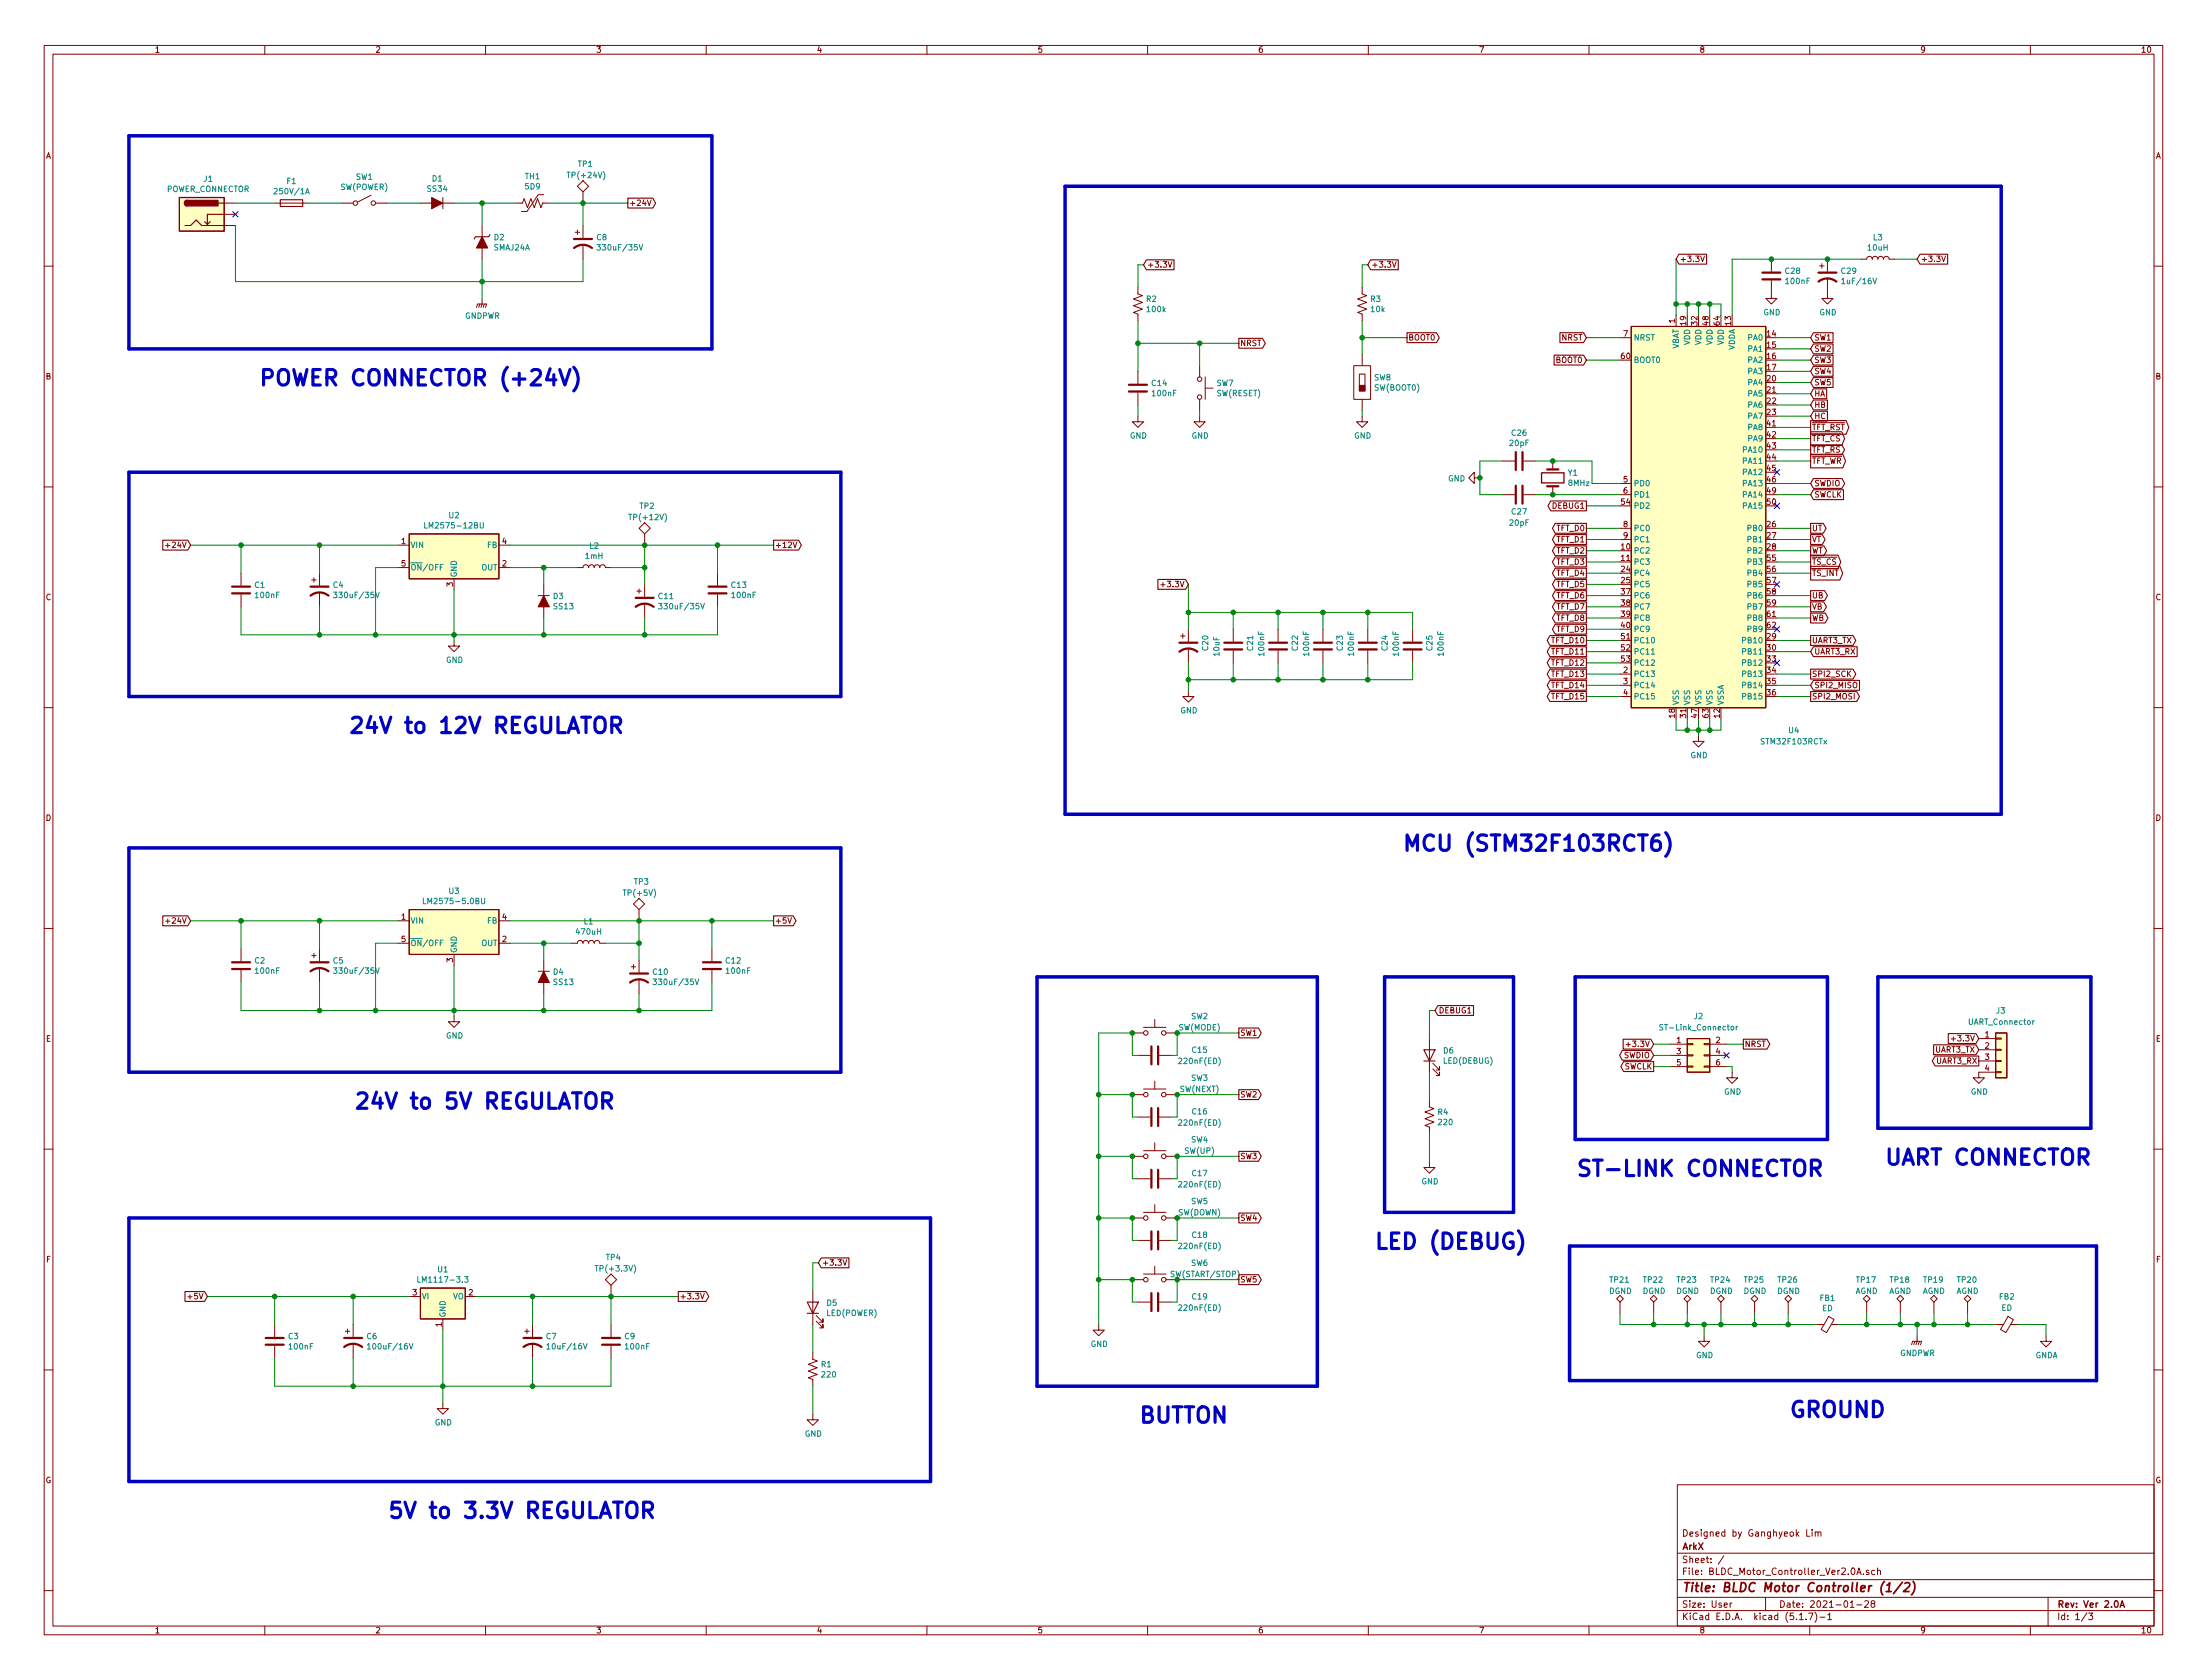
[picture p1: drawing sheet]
<svg xmlns="http://www.w3.org/2000/svg" width="500mm" height="380mm" viewBox="0 0 500 380" stroke-linecap="round" stroke-linejoin="round" font-family="sans-serif">
<defs><g id="words">
<g font-size="4.9" fill="#0000c2">
<text x="58.4" y="87.4">POWER CONNECTOR (+24V)</text>
<text x="78.7" y="166.1">24V to 12V REGULATOR</text>
<text x="317.5" y="192.8">MCU (STM32F103RCT6)</text>
<text x="80" y="251.2">24V to 5V REGULATOR</text>
<text x="426.7" y="263.9">UART CONNECTOR</text>
<text x="356.9" y="266.5">ST-LINK CONNECTOR</text>
<text x="311.1" y="283">LED (DEBUG)</text>
<text x="257.8" y="322.3">BUTTON</text>
<text x="405.1" y="321.1">GROUND</text>
<text x="87.6" y="343.9">5V to 3.3V REGULATOR</text>
</g>
<text font-size="2.8" fill="#840000" x="381" y="360.6">Title: BLDC Motor Controller (1/2)</text>
<g font-size="2.1" fill="#840000">
<text x="381" y="351">ArkX</text>
<text x="381" y="348">Designed by Ganghyeok Lim</text>
<text x="381" y="356.7">File: BLDC_Motor_Controller_Ver2.0A.sch</text>
<text x="381" y="354">Sheet: /</text>
<text x="381" y="364.1">Size: User</text>
<text x="403" y="364.1">Date: 2021-01-28</text>
<text x="466" y="364.1">Rev: Ver 2.0A</text>
<text x="381" y="366.9">KiCad E.D.A. kicad (5.1.7)-1</text>
<text x="466" y="366.9">Id: 1/3</text>
</g>
<g font-size="1.8" fill="#840000">
<text x="35" y="11.9">1</text>
<text x="85" y="11.9">2</text>
<text x="135" y="11.9">3</text>
<text x="185" y="11.9">4</text>
<text x="235" y="11.9">5</text>
<text x="285" y="11.9">6</text>
<text x="335" y="11.9">7</text>
<text x="385" y="11.9">8</text>
<text x="435" y="11.9">9</text>
<text x="485" y="11.9">10</text>
<text x="10.4" y="35.9">A</text>
<text x="488.4" y="35.9">A</text>
<text x="142.5" y="46.6">+24V</text>
<text x="380.5" y="59.3">+3.3V</text>
<text x="435.1" y="59.3">+3.3V</text>
<text x="259.9" y="60.6">+3.3V</text>
<text x="310.7" y="60.6">+3.3V</text>
<text x="319" y="77.1">BOOT0</text>
<text x="353.8" y="77.1">NRST</text>
<text x="367.8" y="76.2">7</text>
<text x="379.5" y="73.2" transform="rotate(-90 379.5 73.2)">1</text>
<text x="382" y="73.6" transform="rotate(-90 382 73.6)">19</text>
<text x="384.6" y="73.6" transform="rotate(-90 384.6 73.6)">32</text>
<text x="387.1" y="73.6" transform="rotate(-90 387.1 73.6)">48</text>
<text x="389.6" y="73.6" transform="rotate(-90 389.6 73.6)">64</text>
<text x="392.2" y="73.6" transform="rotate(-90 392.2 73.6)">13</text>
<text x="400.4" y="76.2">14</text>
<text x="411" y="77.1">SW1</text>
<text x="280.9" y="78.4">NRST</text>
<text x="352.5" y="82.2">BOOT0</text>
<text x="367.3" y="81.3">60</text>
<text x="400.4" y="78.8">15</text>
<text x="400.4" y="81.3">16</text>
<text x="400.4" y="83.9">17</text>
<text x="411" y="79.7">SW2</text>
<text x="411" y="82.2">SW3</text>
<text x="10.4" y="85.9">B</text>
<text x="400.4" y="86.4">20</text>
<text x="400.4" y="88.9">21</text>
<text x="411" y="89.8">HA</text>
<text x="411" y="84.7">SW4</text>
<text x="411" y="87.3">SW5</text>
<text x="488.4" y="85.9">B</text>
<text x="400.4" y="91.5">22</text>
<text x="400.4" y="94">23</text>
<text x="411" y="94.9">HC</text>
<text x="411" y="92.4">HB</text>
<text x="400.4" y="101.6">43</text>
<text x="400.4" y="96.6">41</text>
<text x="400.4" y="99.1">42</text>
<text x="410.5" y="97.4">TFT_RST</text>
<text x="410.5" y="100">TFT_CS</text>
<text x="400.4" y="104.2">44</text>
<text x="400.4" y="106.7">45</text>
<text x="410.5" y="102.5">TFT_RS</text>
<text x="410.5" y="105.1">TFT_WR</text>
<text x="367.8" y="109.3">5</text>
<text x="367.8" y="111.8">6</text>
<text x="400.4" y="109.3">46</text>
<text x="400.4" y="111.8">49</text>
<text x="411" y="110.1">SWDIO</text>
<text x="411" y="112.7">SWCLK</text>
<text x="351.8" y="115.2">DEBUG1</text>
<text x="367.3" y="114.3">54</text>
<text x="367.8" y="119.4">8</text>
<text x="400.4" y="114.3">50</text>
<text x="400.4" y="119.4">26</text>
<text x="38.2" y="124.1">+24V</text>
<text x="91" y="123.2">1</text>
<text x="113.8" y="123.2">4</text>
<text x="175.5" y="124.1">+12V</text>
<text x="352.7" y="120.3">TFT_D0</text>
<text x="352.7" y="122.8">TFT_D1</text>
<text x="352.7" y="125.4">TFT_D2</text>
<text x="367.3" y="124.5">10</text>
<text x="367.8" y="122">9</text>
<text x="400.4" y="122">27</text>
<text x="400.4" y="124.5">28</text>
<text x="410.5" y="125.4">WT</text>
<text x="410.5" y="122.8">VT</text>
<text x="410.5" y="120.3">UT</text>
<text x="91" y="128.3">5</text>
<text x="113.8" y="128.3">2</text>
<text x="352.7" y="127.9">TFT_D3</text>
<text x="352.7" y="130.5">TFT_D4</text>
<text x="367.3" y="127">11</text>
<text x="367.3" y="129.6">24</text>
<text x="400.4" y="127">55</text>
<text x="400.4" y="129.6">56</text>
<text x="410.5" y="130.5">TS_INT</text>
<text x="410.5" y="127.9">TS_CS</text>
<text x="10.4" y="135.9">C</text>
<text x="102.6" y="132.8" transform="rotate(-90 102.6 132.8)">3</text>
<text x="263.8" y="133">+3.3V</text>
<text x="352.7" y="133">TFT_D5</text>
<text x="352.7" y="135.5">TFT_D6</text>
<text x="367.3" y="132.1">25</text>
<text x="367.3" y="134.7">37</text>
<text x="367.3" y="137.2">38</text>
<text x="400.4" y="132.1">57</text>
<text x="400.4" y="134.7">58</text>
<text x="400.4" y="137.2">59</text>
<text x="410.5" y="135.5">UB</text>
<text x="488.4" y="135.9">C</text>
<text x="352.7" y="143.2">TFT_D9</text>
<text x="352.7" y="138.1">TFT_D7</text>
<text x="352.7" y="140.6">TFT_D8</text>
<text x="367.3" y="139.7">39</text>
<text x="367.3" y="142.3">40</text>
<text x="400.4" y="139.7">61</text>
<text x="400.4" y="142.3">62</text>
<text x="410.5" y="140.6">WB</text>
<text x="410.5" y="138.1">VB</text>
<text x="351.7" y="145.7">TFT_D10</text>
<text x="351.7" y="148.2">TFT_D11</text>
<text x="367.3" y="144.8">51</text>
<text x="367.3" y="147.4">52</text>
<text x="367.3" y="149.9">53</text>
<text x="400.4" y="144.8">29</text>
<text x="400.4" y="147.4">30</text>
<text x="400.4" y="149.9">33</text>
<text x="410.5" y="145.7">UART3_TX</text>
<text x="411" y="148.2">UART3_RX</text>
<text x="351.7" y="150.8">TFT_D12</text>
<text x="351.7" y="153.3">TFT_D13</text>
<text x="351.7" y="155.9">TFT_D14</text>
<text x="367.8" y="152.4">2</text>
<text x="367.8" y="155">3</text>
<text x="400.4" y="152.4">34</text>
<text x="400.4" y="155">35</text>
<text x="410.5" y="153.3">SPI2_SCK</text>
<text x="411" y="155.9">SPI2_MISO</text>
<text x="351.7" y="158.4">TFT_D15</text>
<text x="367.8" y="157.5">4</text>
<text x="400.4" y="157.5">36</text>
<text x="410.5" y="158.4">SPI2_MOSI</text>
<text x="379.5" y="162.5" transform="rotate(-90 379.5 162.5)">18</text>
<text x="382" y="162.5" transform="rotate(-90 382 162.5)">31</text>
<text x="384.6" y="162.5" transform="rotate(-90 384.6 162.5)">47</text>
<text x="387.1" y="162.5" transform="rotate(-90 387.1 162.5)">63</text>
<text x="389.6" y="162.5" transform="rotate(-90 389.6 162.5)">12</text>
<text x="10.4" y="185.9">D</text>
<text x="488.4" y="185.9">D</text>
<text x="38.2" y="209.2">+24V</text>
<text x="91" y="208.3">1</text>
<text x="113.8" y="208.3">4</text>
<text x="175.5" y="209.2">+5V</text>
<text x="91" y="213.4">5</text>
<text x="113.8" y="213.4">2</text>
<text x="102.6" y="217.9" transform="rotate(-90 102.6 217.9)">3</text>
<text x="325.9" y="229.5">DEBUG1</text>
<text x="10.4" y="235.9">E</text>
<text x="280.9" y="234.6">SW1</text>
<text x="367.9" y="239.7">SWDIO</text>
<text x="369.2" y="237.1">+3.3V</text>
<text x="379.9" y="236.3">1</text>
<text x="379.9" y="238.8">3</text>
<text x="388.8" y="236.3">2</text>
<text x="388.8" y="238.8">4</text>
<text x="395.2" y="237.1">NRST</text>
<text x="438.4" y="238.4">UART3_TX</text>
<text x="442.8" y="235.9">+3.3V</text>
<text x="449.7" y="235">1</text>
<text x="449.7" y="237.5">2</text>
<text x="488.4" y="235.9">E</text>
<text x="367.9" y="242.2">SWCLK</text>
<text x="379.9" y="241.3">5</text>
<text x="388.8" y="241.3">6</text>
<text x="438.7" y="241">UART3_RX</text>
<text x="449.7" y="240.1">3</text>
<text x="449.7" y="242.6">4</text>
<text x="280.9" y="248.6">SW2</text>
<text x="280.9" y="262.5">SW3</text>
<text x="280.9" y="276.5">SW4</text>
<text x="10.5" y="285.9">F</text>
<text x="186.2" y="286.7">+3.3V</text>
<text x="488.5" y="285.9">F</text>
<text x="93.5" y="293.4">3</text>
<text x="106.2" y="293.4">2</text>
<text x="280.9" y="290.5">SW5</text>
<text x="43" y="294.3">+5V</text>
<text x="153.9" y="294.3">+3.3V</text>
<text x="100.1" y="300.5" transform="rotate(-90 100.1 300.5)">1</text>
<text x="10.3" y="335.9">G</text>
<text x="488.3" y="335.9">G</text>
<text x="35" y="369.9">1</text>
<text x="85" y="369.9">2</text>
<text x="135" y="369.9">3</text>
<text x="185" y="369.9">4</text>
<text x="235" y="369.9">5</text>
<text x="285" y="369.9">6</text>
<text x="335" y="369.9">7</text>
<text x="385" y="369.9">8</text>
<text x="435" y="369.9">9</text>
<text x="485" y="369.9">10</text>
</g>
<g font-size="1.8" fill="#008484">
<text x="46.2" y="41.2">J1</text>
<text x="65" y="41.7">F1</text>
<text x="80.6" y="40.7">SW1</text>
<text x="97.9" y="41.1">D1</text>
<text x="119" y="40.6">TH1</text>
<text x="129" y="40.3">TP(+24V)</text>
<text x="131" y="37.8">TP1</text>
<text x="37.6" y="43.5">POWER_CONNECTOR</text>
<text x="62.6" y="44">250V/1A</text>
<text x="77.2" y="43">SW(POWER)</text>
<text x="96.9" y="43.4">SS34</text>
<text x="119" y="42.9">5D9</text>
<text x="111.9" y="56.7">SMAJ24A</text>
<text x="112" y="54.4">D2</text>
<text x="135.2" y="54.4">C8</text>
<text x="136" y="56.7">330uF/35V</text>
<text x="423.3" y="56.7">10uH</text>
<text x="424.4" y="54.4">L3</text>
<text x="404.5" y="62">C28</text>
<text x="404.7" y="64.3">100nF</text>
<text x="417.2" y="62">C29</text>
<text x="417.8" y="64.3">1uF/16V</text>
<text x="259.7" y="68.4">R2</text>
<text x="260" y="70.7">100k</text>
<text x="310.5" y="68.4">R3</text>
<text x="310.7" y="70.7">10k</text>
<text x="399.5" y="71.4">GND</text>
<text x="412.2" y="71.4">GND</text>
<text x="105.3" y="72.2">GNDPWR</text>
<text x="370.1" y="77.1">NRST</text>
<text x="396.1" y="77.1">PA0</text>
<text x="370.1" y="82.2">BOOT0</text>
<text x="380.4" y="79.3" transform="rotate(-90 380.4 79.3)">VBAT</text>
<text x="382.9" y="78.2" transform="rotate(-90 382.9 78.2)">VDD</text>
<text x="385.4" y="78.2" transform="rotate(-90 385.4 78.2)">VDD</text>
<text x="388" y="78.2" transform="rotate(-90 388 78.2)">VDD</text>
<text x="390.5" y="78.2" transform="rotate(-90 390.5 78.2)">VDD</text>
<text x="393.1" y="79.5" transform="rotate(-90 393.1 79.5)">VDDA</text>
<text x="396.1" y="79.7">PA1</text>
<text x="396.1" y="82.2">PA2</text>
<text x="261" y="87.4">C14</text>
<text x="261.2" y="89.7">100nF</text>
<text x="275.6" y="87.4">SW7</text>
<text x="275.7" y="89.7">SW(RESET)</text>
<text x="311.3" y="86.2">SW8</text>
<text x="311.5" y="88.5">SW(BOOT0)</text>
<text x="396.1" y="84.7">PA3</text>
<text x="396.1" y="87.3">PA4</text>
<text x="396.1" y="89.8">PA5</text>
<text x="396.1" y="92.4">PA6</text>
<text x="396.1" y="94.9">PA7</text>
<text x="256" y="99.3">GND</text>
<text x="270" y="99.3">GND</text>
<text x="306.8" y="99.3">GND</text>
<text x="342.1" y="101">20pF</text>
<text x="342.5" y="98.7">C26</text>
<text x="396.1" y="97.4">PA8</text>
<text x="396.1" y="100">PA9</text>
<text x="355.3" y="107.8">Y1</text>
<text x="395.1" y="102.5">PA10</text>
<text x="395.1" y="105.1">PA11</text>
<text x="395.1" y="107.6">PA12</text>
<text x="328.1" y="109">GND</text>
<text x="355.4" y="110.1">8MHz</text>
<text x="370.1" y="110.1">PD0</text>
<text x="370.1" y="112.7">PD1</text>
<text x="395.1" y="110.1">PA13</text>
<text x="395.1" y="112.7">PA14</text>
<text x="97.1" y="119.7">LM2575-12BU</text>
<text x="101.8" y="117.4">U2</text>
<text x="143" y="117.8">TP(+12V)</text>
<text x="145" y="115.3">TP2</text>
<text x="342.1" y="119.1">20pF</text>
<text x="342.5" y="116.5">C27</text>
<text x="370.1" y="115.2">PD2</text>
<text x="395.1" y="115.2">PA15</text>
<text x="93" y="124.1">VIN</text>
<text x="110.4" y="124.1">FB</text>
<text x="133.6" y="124.3">L2</text>
<text x="370.1" y="120.3">PC0</text>
<text x="370.1" y="122.8">PC1</text>
<text x="370.1" y="125.4">PC2</text>
<text x="396.1" y="120.3">PB0</text>
<text x="396.1" y="122.8">PB1</text>
<text x="396.1" y="125.4">PB2</text>
<text x="93" y="129.2">ON/OFF</text>
<text x="103.5" y="130.8" transform="rotate(-90 103.5 130.8)">GND</text>
<text x="109" y="129.2">OUT</text>
<text x="132.7" y="126.6">1mH</text>
<text x="370.1" y="127.9">PC3</text>
<text x="370.1" y="130.5">PC4</text>
<text x="396.1" y="127.9">PB3</text>
<text x="396.1" y="130.5">PB4</text>
<text x="57.7" y="133.2">C1</text>
<text x="58" y="135.5">100nF</text>
<text x="75.5" y="133.2">C4</text>
<text x="76.4" y="135.5">330uF/35V</text>
<text x="125.4" y="135.7">D3</text>
<text x="149.3" y="135.7">C11</text>
<text x="165.8" y="133.2">C13</text>
<text x="165.9" y="135.5">100nF</text>
<text x="370.1" y="133">PC5</text>
<text x="370.1" y="135.5">PC6</text>
<text x="396.1" y="133">PB5</text>
<text x="396.1" y="135.5">PB6</text>
<text x="125.5" y="138">SS13</text>
<text x="150" y="138">330uF/35V</text>
<text x="370.1" y="138.1">PC7</text>
<text x="370.1" y="140.6">PC8</text>
<text x="370.1" y="143.2">PC9</text>
<text x="396.1" y="138.1">PB7</text>
<text x="396.1" y="140.6">PB8</text>
<text x="396.1" y="143.2">PB9</text>
<text x="273.7" y="147.3" transform="rotate(-90 273.7 147.3)">C20</text>
<text x="276.3" y="148.5" transform="rotate(-90 276.3 148.5)">10uF</text>
<text x="283.9" y="147.3" transform="rotate(-90 283.9 147.3)">C21</text>
<text x="286.4" y="148.4" transform="rotate(-90 286.4 148.4)">100nF</text>
<text x="294.1" y="147.3" transform="rotate(-90 294.1 147.3)">C22</text>
<text x="296.6" y="148.4" transform="rotate(-90 296.6 148.4)">100nF</text>
<text x="304.2" y="147.3" transform="rotate(-90 304.2 147.3)">C23</text>
<text x="306.8" y="148.4" transform="rotate(-90 306.8 148.4)">100nF</text>
<text x="314.4" y="147.3" transform="rotate(-90 314.4 147.3)">C24</text>
<text x="316.9" y="148.4" transform="rotate(-90 316.9 148.4)">100nF</text>
<text x="324.5" y="147.3" transform="rotate(-90 324.5 147.3)">C25</text>
<text x="327.1" y="148.4" transform="rotate(-90 327.1 148.4)">100nF</text>
<text x="370.1" y="145.7">PC10</text>
<text x="370.1" y="148.2">PC11</text>
<text x="395.1" y="145.7">PB10</text>
<text x="395.1" y="148.2">PB11</text>
<text x="101" y="150.1">GND</text>
<text x="370.1" y="150.8">PC12</text>
<text x="370.1" y="153.3">PC13</text>
<text x="370.1" y="155.9">PC14</text>
<text x="395.1" y="150.8">PB12</text>
<text x="395.1" y="153.3">PB13</text>
<text x="395.1" y="155.9">PB14</text>
<text x="267.4" y="161.6">GND</text>
<text x="370.1" y="158.4">PC15</text>
<text x="380.4" y="159.8" transform="rotate(-90 380.4 159.8)">VSS</text>
<text x="382.9" y="159.8" transform="rotate(-90 382.9 159.8)">VSS</text>
<text x="385.4" y="159.8" transform="rotate(-90 385.4 159.8)">VSS</text>
<text x="388" y="159.8" transform="rotate(-90 388 159.8)">VSS</text>
<text x="390.5" y="159.8" transform="rotate(-90 390.5 159.8)">VSSA</text>
<text x="395.1" y="158.4">PB15</text>
<text x="405.3" y="166.1">U4</text>
<text x="383" y="171.7">GND</text>
<text x="399.2" y="168.6">STM32F103RCTx</text>
<text x="101.8" y="202.5">U3</text>
<text x="141.6" y="202.9">TP(+5V)</text>
<text x="143.7" y="200.4">TP3</text>
<text x="93" y="209.2">VIN</text>
<text x="96.8" y="204.8">LM2575-5.0BU</text>
<text x="110.4" y="209.2">FB</text>
<text x="132.3" y="209.4">L1</text>
<text x="93" y="214.3">ON/OFF</text>
<text x="103.5" y="215.9" transform="rotate(-90 103.5 215.9)">GND</text>
<text x="109" y="214.3">OUT</text>
<text x="130.7" y="211.7">470uH</text>
<text x="57.7" y="218.2">C2</text>
<text x="58" y="220.6">100nF</text>
<text x="75.5" y="218.2">C5</text>
<text x="76.4" y="220.6">330uF/35V</text>
<text x="125.4" y="220.8">D4</text>
<text x="148" y="220.8">C10</text>
<text x="164.5" y="218.2">C12</text>
<text x="164.7" y="220.6">100nF</text>
<text x="125.5" y="223.1">SS13</text>
<text x="148.7" y="223.1">330uF/35V</text>
<text x="267.1" y="233.4">SW(MODE)</text>
<text x="269.9" y="230.8">SW2</text>
<text x="376.7" y="233.4">ST-Link_Connector</text>
<text x="383.8" y="230.8">J2</text>
<text x="446.1" y="232.1">UART_Connector</text>
<text x="452.3" y="229.6">J3</text>
<text x="101" y="235.2">GND</text>
<text x="270.2" y="238.5">C15</text>
<text x="327.1" y="238.6">D6</text>
<text x="267.4" y="241">220nF(ED)</text>
<text x="269.9" y="244.8">SW3</text>
<text x="327.1" y="240.9">LED(DEBUG)</text>
<text x="267.4" y="247.4">SW(NEXT)</text>
<text x="390.6" y="247.9">GND</text>
<text x="446.5" y="247.9">GND</text>
<text x="267.4" y="255">220nF(ED)</text>
<text x="270.2" y="252.4">C16</text>
<text x="325.8" y="252.5">R4</text>
<text x="326" y="254.8">220</text>
<text x="268.6" y="261.3">SW(UP)</text>
<text x="269.9" y="258.8">SW4</text>
<text x="267.4" y="268.9">220nF(ED)</text>
<text x="270.2" y="266.4">C17</text>
<text x="322" y="268.3">GND</text>
<text x="267" y="275.3">SW(DOWN)</text>
<text x="269.9" y="272.8">SW5</text>
<text x="270.2" y="280.4">C18</text>
<text x="135.5" y="288">TP(+3.3V)</text>
<text x="137.3" y="285.5">TP4</text>
<text x="267.4" y="282.9">220nF(ED)</text>
<text x="269.9" y="286.7">SW6</text>
<text x="95.6" y="290.5">LM1117-3.3</text>
<text x="99.2" y="288.2">U1</text>
<text x="265.4" y="289.3">SW(START/STOP)</text>
<text x="364.5" y="293.1">DGND</text>
<text x="364.8" y="290.5">TP21</text>
<text x="372.2" y="293.1">DGND</text>
<text x="372.4" y="290.5">TP22</text>
<text x="379.8" y="293.1">DGND</text>
<text x="380" y="290.5">TP23</text>
<text x="387.4" y="293.1">DGND</text>
<text x="387.6" y="290.5">TP24</text>
<text x="395" y="293.1">DGND</text>
<text x="395.2" y="290.5">TP25</text>
<text x="402.6" y="293.1">DGND</text>
<text x="402.9" y="290.5">TP26</text>
<text x="420.3" y="293.1">AGND</text>
<text x="420.6" y="290.5">TP17</text>
<text x="427.9" y="293.1">AGND</text>
<text x="428.3" y="290.5">TP18</text>
<text x="435.6" y="293.1">AGND</text>
<text x="435.9" y="290.5">TP19</text>
<text x="443.2" y="293.1">AGND</text>
<text x="443.5" y="290.5">TP20</text>
<text x="95.5" y="294.3">VI</text>
<text x="101" y="298.5" transform="rotate(-90 101 298.5)">GND</text>
<text x="102.6" y="294.3">VO</text>
<text x="187.3" y="298.1">LED(POWER)</text>
<text x="187.4" y="295.8">D5</text>
<text x="267.4" y="296.9">220nF(ED)</text>
<text x="270.2" y="294.3">C19</text>
<text x="412.3" y="294.7">FB1</text>
<text x="412.8" y="297">ED</text>
<text x="453" y="294.3">FB2</text>
<text x="453.4" y="296.9">ED</text>
<text x="65.4" y="303.3">C3</text>
<text x="65.6" y="305.6">100nF</text>
<text x="83.1" y="303.3">C6</text>
<text x="84" y="305.6">100uF/16V</text>
<text x="123.8" y="303.3">C7</text>
<text x="124.5" y="305.6">10uF/16V</text>
<text x="141.6" y="303.3">C9</text>
<text x="141.8" y="305.6">100nF</text>
<text x="247.1" y="305.1">GND</text>
<text x="186.1" y="309.7">R1</text>
<text x="186.3" y="312">220</text>
<text x="384.3" y="307.6">GND</text>
<text x="430.4" y="307.1">GNDPWR</text>
<text x="461.1" y="307.6">GNDA</text>
<text x="98.5" y="322.9">GND</text>
<text x="182.3" y="325.4">GND</text>
</g>
</g></defs>
<g fill="none" stroke="#840000" stroke-width=".23">
<path d="M10 10.3h480v360h-480zM12 12.3h476v356h-476zM60 10.3v2M110 10.3v2M160 10.3v2M210 10.3v2M260 10.3v2M310 10.3v2M360 10.3v2M410 10.3v2M460 10.3v2M50.8 46h2.5"/>
<path d="M50.8 51.1h2.5M50.8 48.5h2.5M62.2 46h7.6M77.5 46h2.5M84.1 44.2l-3.1 1.6M85.1 46h2.5M95.2 46h7.7M100.3 44.7v2.6M109.2 51.1v2.5M109.2 56.2v2.5M116.8 46h1.6l.3-1 .8 2 .8-2 .7 2 .8-2 .8 2 .3-1h1.6M123.2 44.1h-1.3l-2.5 3.8h-1.3"/>
<path d="M130.3 52.6h1M130.8 42.2l1.3-1.3 1.2 1.3-1.2 1.3zM130.8 52.1v1M132.1 43.5v2.5M132.1 51.1v2.8M132.1 55.4v3.3M146.7 45.3l.4 1.3 .4-1.3M264.6 59.3l.5 1.2 .4-1.2M315.4 59.3l.5 1.2 .4-1.2M385.3 58l.4 1.3 .5-1.3M401.3 58.7v2.8M412.7 59.7v1"/>
<path d="M414 58.7v2.8M421.6 58.7h1.3l.2-.5 .3-.1 .6 .1 .2 .5 .2-.5 .3-.1 .6 .1 .1 .5 .2-.5 .4-.1 .5 .1 .2 .5 .2-.5 .4-.1 .5 .1 .2 .5h1.3M439.9 58l.4 1.3 .5-1.3M10 60.3h2M107.9 69.6l.3-.7h2l-.2 .7M108.7 68.9l-.2 .7M109.2 67.6v1.3l-.2 .7M109.7 68.9l-.2 .7M257.8 65.1v1.5l1 .4-2 .7 2 .8-2 .7 2 .8-2 .8 1 .4v1.5M308.6 65.1v1.5l1 .4-2 .7 2 .8-2 .7 2 .8-2 .8 1 .4v1.5M367 76.5h2.6M379.7 71.4v2.5"/>
<path d="M401.3 63.5v4.1h1.3l-1.3 1.3-1.3-1.3h1.3M412.2 60.2h1.1M414 63v4.6h1.3l-1.3 1.3-1.3-1.3h1.3M488 60.3h2M257.8 94.3v1.2h1.3l-1.3 1.3-1.3-1.3h1.3M257.8 84.1v2.8M257.8 88.9v2.8M271.8 94.3v1.2h1.2l-1.2 1.3-1.3-1.3h1.3M271.8 82.8v2.6M271.8 90.5v2.5M273 87.9h1.8M273 85.4v5.1"/>
<path d="M306.7 82.8h3.8v7.7h-3.8zM308 84.7h1.2v3.9h-1.2zM308.6 94.3v1.2h1.3l-1.3 1.3-1.3-1.3h1.3M308.6 80.3v2.5M308.6 90.5v2.5M10 110.3h2M144.8 119.7l1.2-1.3 1.3 1.3-1.3 1.2zM334 108.2v-1.2l-1.3 1.2 1.3 1.3v-1.3h1.3M340.4 112h2.8M340.4 104.4h2.8M345.2 112h2.8M345.2 104.4h2.8"/>
<path d="M351.8 104.4v1.9M351.8 110.1v1.9M367 112h2.6M367 119.7h2.6M367 109.5h2.6M488 110.3h2M37.5 123.6h1M54.6 129.8v2.8M54.6 134.7v2.7M70.6 131.3h1M71.1 130.8v1.1M72.4 129.8v2.8"/>
<path d="M72.4 134.1v3.3M90.2 128.6h2.5M90.2 123.5h2.5M102.9 131.1v2.5M113 128.6h2.6M113 123.5h2.6M121.9 134.9h2.6M123.2 132.4v7.6M130.8 128.6h1.3l.2-.5 .3-.2 .6 .2 .1 .5 .2-.5 .4-.2 .5 .2 .2 .5 .2-.5 .4-.2 .5 .2 .2 .5 .2-.5 .3-.2 .6 .2 .2 .5h1.2M144.3 133.9h1M144.8 133.4v1M146 120.9v2.6"/>
<path d="M146 132.4v2.8M146 136.7v3.3M162.6 129.8v2.8M162.6 134.7v2.7M179.7 122.8l.4 1.2 .4-1.2M263 132.4h1M367 122.2h2.6M102.9 145.1v1.2h1.2l-1.2 1.3-1.3-1.3h1.3M267.5 144h1M268 143.5v1.1M269.2 156.5v1.3h1.3l-1.3 1.2-1.2-1.2h1.2M269.2 142.5v2.8"/>
<path d="M269.2 146.8v3.3M279.4 142.5v2.8M279.4 147.4v2.7M289.6 142.5v2.8M289.6 147.4v2.7M299.7 142.5v2.8M299.7 147.4v2.7M309.9 142.5v2.8M309.9 147.4v2.7M320 142.5v2.8M320 147.4v2.7M367 152.7h2.6"/>
<path d="M367 155.2h2.6M367 157.8h2.6M10 160.3h2M384.8 166.7v1.2h1.3l-1.3 1.3-1.3-1.3h1.3M488 160.3h2M10 210.3h2M37.5 208.6h1M54.6 214.9v2.8M54.6 219.7v2.8M70.6 216.4h1M71.1 215.9v1M72.4 214.9v2.8"/>
<path d="M72.4 219.2v3.3M90.2 208.6h2.5M90.2 213.6h2.5M102.9 216.2v2.5M113 208.6h2.6M113 213.6h2.6M121.9 220h2.6M123.2 217.5v7.6M129.5 213.6h1.3l.2-.4 .3-.2 .6 .2 .2 .4 .2-.4 .3-.2 .6 .2 .1 .4 .2-.4 .4-.2 .5 .2 .2 .4 .2-.4 .4-.2 .5 .2 .2 .4h1.3M143 219h1M143.5 218.5v1M144.8 203.5l1.2 1.3-1.2 1.2-1.3-1.2z"/>
<path d="M144.8 206v2.6M144.8 217.5v2.7M161.3 214.9v2.8M161.3 219.7v2.8M178.5 207.9l.4 1.2 .4-1.2M488 210.3h2M102.9 230.2v1.2h1.2l-1.2 1.3-1.3-1.3h1.3M144.8 221.8v3.3M256.5 234h2.6M257.8 239h2.8M259.1 232.7h5.1M261.6 230.9v1.8"/>
<path d="M262.6 239h2.8M264.2 234h2.5M323.8 235.2v7.7M368.4 236.6h1M378.5 239h3.8M378.5 236.5h3.8M382.3 236.4h1.2v.2h-1.2zM382.3 238.9h1.2v.3h-1.2zM386.1 236.4h1.2v.2h-1.2zM386.1 238.9h1.2v.3h-1.2zM387.3 239h3.9M387.3 236.5h3.9"/>
<path d="M442.1 235.3h.9M448.3 235.2h3.8M448.3 237.8h3.8M452.1 235.1h1.3v.3h-1.3zM452.1 237.6h1.3v.3h-1.3zM256.5 247.9h2.6M257.8 253h2.8M259.1 246.7h5.1M261.6 244.9v1.8M261.6 258.9v1.7M262.6 253h2.8M264.2 247.9h2.5"/>
<path d="M323.8 249.2v1.5l1.1 .4-2.1 .8 2.1 .7-2.1 .8 2.1 .8-2.1 .7 1 .4v1.5M324.6 242.1l1.5 1.5v-.7v.7h-.7M324.6 240.8l1.5 1.5v-.7v.7h-.7M378.5 241.6h3.8M382.3 241.5h1.2v.2h-1.2zM386.1 241.5h1.2v.2h-1.2zM387.3 241.6h3.9M392.4 242.9v1.2h1.3l-1.3 1.3-1.2-1.3h1.2M448.3 240.3h3.8M452.1 242.7h1.3v.3h-1.3zM452.1 240.2h1.3v.2h-1.3zM452.1 242.9h-3.8v1.2h1.3l-1.3 1.3-1.3-1.3h1.3"/>
<path d="M10 260.3h2M256.5 261.9h2.6M256.5 275.9h2.6M257.8 267h2.8M259.1 260.6h5.1M259.1 274.6h5.1M261.6 272.8v1.8M262.6 267h2.8M264.2 261.9h2.5M264.2 275.9h2.5M323.8 263.2v1.2h1.3l-1.3 1.3-1.2-1.3h1.2M488 260.3h2"/>
<path d="M92.7 293.7h2.5M100.3 298.7v2.6M105.4 293.7h2.5M137.2 289.8l1.2-1.2 1.3 1.2-1.3 1.3zM138.4 291.1v2.6M158.7 292.9l.4 1.3 .5-1.3M184.1 292.4v7.6M184.9 299.2l1.5 1.6v-.8v.8h-.7M184.9 298l1.5 1.5v-.8v.8h-.7M191 285.3l.4 1.3 .4-1.3M256.5 289.8h2.6M257.8 281h2.8"/>
<path d="M257.8 294.9h2.8M259.1 288.6h5.1M261.6 286.8v1.8M262.6 281h2.8M262.6 294.9h2.8M264.2 289.8h2.5M366.3 294.2l.7-.8 .8 .8-.8 .7zM367 294.9v2.6M373.9 294.2l.7-.8 .8 .8-.8 .7zM374.6 294.9v2.6M381.5 294.2l.8-.8 .7 .8-.7 .7zM382.3 294.9v2.6"/>
<path d="M389.1 294.2l.8-.8 .8 .8-.8 .7zM389.9 294.9v2.6M396.7 294.2l.8-.8 .8 .8-.8 .7zM397.5 294.9v2.6M404.4 294.2l.7-.8 .8 .8-.8 .7zM405.1 294.9v2.6M414.3 298.2l1.2 .7-1.7 2.9-1.2-.7zM422.1 294.2l.8-.8 .8 .8-.8 .7zM422.9 294.9v2.6M429.8 294.2l.7-.8 .8 .8-.8 .7zM430.5 294.9v2.6M437.4 294.2l.7-.8 .8 .8-.8 .7z"/>
<path d="M438.1 294.9v2.6M445 294.2l.8-.8 .7 .8-.7 .7zM445.8 294.9v2.6M454.9 298.2l1.3 .7-1.7 2.9-1.3-.7zM10 310.3h2M62.2 300v2.8M62.2 304.8v2.8M78.2 301.5h1M78.7 301v1M80 300v2.8M80 304.3v3.3M100.3 317.8v1.3h1.3l-1.3 1.2-1.2-1.2h1.2"/>
<path d="M118.9 301.5h1M119.4 301v1M120.6 300v2.8M120.6 304.3v3.3M138.4 300v2.8M138.4 304.8v2.8M184.1 306.4v1.5l1.1 .4-2.1 .7 2.1 .8-2.1 .7 2.1 .8-2.1 .8 1 .4v1.5M248.9 300v1.3h1.3l-1.3 1.2-1.3-1.2h1.3M386.1 302.5v1.3h1.2l-1.2 1.3-1.3-1.3h1.3M411.5 300h1.7M414.9 300h1.7M433.1 304.6l.2-.8h2.1l-.3 .8"/>
<path d="M433.8 303.8l-.2 .8M434.3 302.5v1.3l-.2 .8M434.8 303.8l-.2 .8M452.1 300h1.8M455.5 300h1.7M463.5 302.5v1.3h1.3l-1.3 1.3-1.2-1.3h1.2M488 310.3h2M184.1 320.3v1.3h1.3l-1.3 1.3-1.2-1.3h1.2M380 336.3h108v32h-108zM380 357.8h108M380 351.8h108M390.6 352.4l-1.3 1.9"/>
<path d="M409.3 346.5v1.5h.7M410.5 346.5v.1M410.5 347v1M411.3 347.1l.5-.1 .1 1M411.3 347v1M411.9 347.2l.2-.2h.4v1M420.7 356.6l.5-1.5 .5 1.5M420.8 356.2h.7M422.2 356.5v.1M423.4 355.7h-.4l-.2 .2 .1 .2 .5 .1v.4h-.6M424.7 355.7h-.4l-.3 .2 .2 .7h.5M425.4 355.8l.6-.1v.9"/>
<path d="M425.4 355.1v1.5M10 360.3h2M60 368.3v2M110 368.3v2M160 368.3v2M210 368.3v2M260 368.3v2M310 368.3v2M360 368.3v2M380 364.8h108M380 361.8h108M392 363.1v1"/>
<path d="M392.4 363.1l-.4 .3M400 361.8v3M407.7 366.9h.8M409.2 366.7v.2M409.8 365.4h.9l-.6 1.5M410 368.3v2M411.2 365.2a1.71 1.71 0 0 1 0 2.2M412.3 366.3h1.2M414.1 365.8l.4-.4v1.5M414.1 366.9h.9M419.2 364.1h.8M420.7 363.5h1.1"/>
<path d="M422.5 362.7l.5-.1 .3 .4-.9 1.1h.9M424.2 363.2l-.3-.3 .1-.2 .2-.1h.4l.2 .2-.1 .3-.5 .1-.3 .3v.3l.3 .3h.3l.3-.3-.1-.4-.2-.2M460 368.3v2M464 361.8v6.5M472.8 365.3l-1.2 1.9M473.2 365.4h.9l-.5 .5 .4 .2v.6l-.2 .2-.6-.2M488 360.3h2"/>
<circle cx="80.5" cy="46" r=".51"/>
<circle cx="84.6" cy="46" r=".51"/>
<circle cx="271.8" cy="89.9" r=".51"/>
<circle cx="271.8" cy="85.9" r=".51"/>
<circle cx="259.6" cy="234" r=".51"/>
<circle cx="263.7" cy="234" r=".51"/>
<circle cx="259.6" cy="247.9" r=".51"/>
<circle cx="263.7" cy="247.9" r=".51"/>
<circle cx="259.6" cy="261.9" r=".51"/>
<circle cx="259.6" cy="275.9" r=".51"/>
<circle cx="263.7" cy="261.9" r=".51"/>
<circle cx="263.7" cy="275.9" r=".51"/>
<circle cx="259.6" cy="289.8" r=".51"/>
<circle cx="263.7" cy="289.8" r=".51"/>
</g>
<path d="M349.2 107.1h5.1v2.3h-5.1zM480.3 364.1l.5-1.5 .5 1.5M480.4 363.6h.8" fill="none" stroke="#840000" stroke-width=".3"/>
<path d="M426.9 358.2a2.29 2.29 0 0 0-.3 3M427.5 359.1l.6-.6-.2 2M431 358.4l-2 2.6M431.6 358.7l.3-.2h.5l.2 .2 .1 .4-1.5 1.4h1.3M433.4 358.2a2.31 2.31 0 0 1-.4 3M427.3 360.5h1.2" fill="none" stroke="#840000" stroke-width=".41"/>
<g fill="none" stroke="#840000" stroke-width=".25">
<path d="M40.6 44.7h10.2v7.7h-10.2zM41.9 51.1h1.3l1.2-1.3 1.3 1.3h5.1M42.4 45.4l-.4 .1-.2 .4 .2 .6 .4 .1M47.6 50.2l-.6 .6M49.5 46h1.3M50.8 48.5h-3.8v2.3l-.6-.6M63.5 45.2h5.1v1.6h-5.1zM111 53.1l-.3 .5h-3l-.3 .5M142.2 44.9h5.7l.6 1.1-.6 1.1h-5.7zM259.7 58.9h6.3v2.2h-6.3l-.6-1.1zM310.5 58.9h6.3v2.2h-6.3l-.6-1.1zM380.4 57.6h6.2v2.2h-6.2l-.7-1.1z"/>
<path d="M435 57.6h6.2v2.2h-6.2l-.7-1.1zM280.7 76.6h5.3l.7 1.2-.7 1.1h-5.3zM318.8 75.4h6.7l.6 1.1-.6 1.1h-6.7zM353.4 75.4h5.4l.6 1.1-.6 1.1h-5.4zM369.6 73.9h30.4v86.4h-30.4zM410.8 75.4h4.5v2.2h-4.5l-.6-1.1zM410.8 77.9h4.5v2.2h-4.5l-.6-1.1zM352.1 80.4h6.7l.6 1.2-.6 1.1h-6.7zM410.2 95.3h8l.7 1.5-.7 1.6h-8zM410.2 97.8h7.1l.6 1.5-.6 1.6h-7.1zM410.8 93.1h3.2v2.3h-3.2l-.6-1.1zM410.8 90.6h3.2v2.2h-3.2l-.6-1.1z"/>
<path d="M410.8 88.1h3v2.2h-3l-.6-1.1zM410.8 80.4h4.5v2.3h-4.5l-.6-1.1zM410.8 83h4.5v2.2h-4.5l-.6-1.1zM410.8 85.5h4.5v2.3h-4.5l-.6-1.2zM351.3 113.5h8.1v2.2h-8.1l-.6-1.1zM352.3 118.5h7.1v2.3h-7.1l-.6-1.1zM410.2 100.8h7.1l.6 1.1-.6 1.1h-7.1zM410.2 102.9h7.3l.6 1.5-.6 1.6h-7.3zM410.2 118.5h2.9l.6 1.2-.6 1.1h-2.9zM410.8 108.4h6.5l.6 1.1-.6 1.1h-6.5l-.6-1.1zM410.8 110.9h6.9v2.3h-6.9l-.6-1.2zM36.9 122.4h5.6l.7 1.1-.7 1.1h-5.6z"/>
<path d="M92.7 120.9h20.3v10.2h-20.3zM175.3 122.4h5.6l.7 1.1-.7 1.1h-5.6zM262.3 131.2h6.3l.6 1.2-.6 1.1h-6.3zM352.3 126.2h7.1v2.2h-7.1l-.6-1.1zM352.3 121.1h7.1v2.2h-7.1l-.6-1.1zM352.3 136.3h7.1v2.3h-7.1l-.6-1.2zM352.3 131.2h7.1v2.3h-7.1l-.6-1.1zM352.3 133.8h7.1v2.2h-7.1l-.6-1.1zM352.3 128.7h7.1v2.2h-7.1l-.6-1.1zM352.3 138.9h7.1v2.2h-7.1l-.6-1.1zM352.3 123.6h7.1v2.3h-7.1l-.6-1.2zM410.2 128.3h6.6l.7 1.5-.7 1.6h-6.6z"/>
<path d="M410.2 125.7h6.2l.6 1.6-.6 1.5h-6.2zM410.2 133.8h3.2l.6 1.1-.6 1.1h-3.2zM410.2 138.9h3.3l.6 1.1-.6 1.1h-3.3zM410.2 136.3h3l.6 1.1-.6 1.2h-3zM410.2 123.6h3l.6 1.1-.6 1.2h-3zM410.2 121.1h2.7l.6 1.1-.6 1.1h-2.7zM351.2 143.9h8.2v2.3h-8.2l-.7-1.1zM351.2 146.5h8.2v2.2h-8.2l-.7-1.1zM351.2 149h8.2v2.3h-8.2l-.7-1.2zM351.2 151.6h8.2v2.2h-8.2l-.7-1.1zM351.2 154.1h8.2v2.2h-8.2l-.7-1.1zM351.2 156.6h8.2v2.3h-8.2l-.7-1.1z"/>
<path d="M352.3 141.4h7.1v2.2h-7.1l-.6-1.1zM410.2 151.6h9.6l.6 1.1-.6 1.1h-9.6zM410.2 156.6h10.4l.7 1.2-.7 1.1h-10.4zM410.2 143.9h9.6l.6 1.2-.6 1.1h-9.6zM410.8 154.1h10.5v2.2h-10.5l-.6-1.1zM410.8 146.5h10v2.2h-10l-.6-1.1zM36.9 207.4h5.6l.7 1.2-.7 1.1h-5.6zM92.7 206h20.3v10.2h-20.3zM175.3 207.4h4.4l.6 1.2-.6 1.1h-4.4zM280.7 232.8h4.4l.6 1.2-.6 1.1h-4.4zM322.6 237.8h2.5l-1.3 2.5zM325.8 227.8h8v2.2h-8l-.7-1.1z"/>
<path d="M367.6 237.9h6.4l.6 1.1-.6 1.2h-6.4l-.7-1.2zM367.7 235.4h6.3l.6 1.1-.6 1.1h-6.3zM382.3 235.2h5v7.7h-5zM395 235.4h5.3l.7 1.1-.7 1.1h-5.3zM438.1 236.7h9.6l.6 1.1-.6 1.1h-9.6zM438.4 239.2h9.9v2.2h-9.9l-.6-1.1zM441.4 234.1h6.3l.6 1.1-.6 1.2h-6.3zM452.1 234h2.6v10.1h-2.6zM280.7 246.8h4.4l.6 1.1-.6 1.2h-4.4zM322.6 240.3h2.5M367.8 240.5h6.8v2.2h-6.8l-.6-1.1zM280.7 260.8h4.4l.6 1.1-.6 1.1h-4.4z"/>
<path d="M280.7 274.8h4.4l.6 1.1-.6 1.1h-4.4zM41.9 292.5h4.5l.6 1.2-.6 1.1h-4.5zM95.2 291.8h10.2v6.9h-10.2zM153.7 292.5h6.2l.7 1.2-.7 1.1h-6.2zM182.9 294.9h2.5l-1.3 2.6zM182.9 297.5h2.5M186.1 284.9h6.2v2.3h-6.2l-.7-1.2zM280.7 288.7h4.4l.6 1.1-.6 1.2h-4.4z"/>
</g>
<g fill="none" stroke="#840000" stroke-width=".51">
<path d="M130 56.2a3.3 3.3 0 0 1 4.1 0M130 54.1h4.1M399.3 63.3h4.1M399.3 61.8h4.1M412 63.8a3.3 3.3 0 0 1 4.1 0M412 61.8h4.1M255.8 88.7h4M255.8 87.2h4M343.4 102.4v4.1M343.4 110v4.1M344.9 102.4v4.1M344.9 110v4.1"/>
<path d="M350.5 106.3h2.6M350.5 110.1h2.6M52.6 134.4h4M52.6 132.9h4M70.4 134.9a3.3 3.3 0 0 1 4 0M70.4 132.9h4M144 137.4a3.3 3.3 0 0 1 4.1 0M144 135.4h4.1M160.5 134.4h4.1M160.5 132.9h4.1M267.2 147.6a3.3 3.3 0 0 1 4.1 0M267.2 145.6h4.1"/>
<path d="M277.4 145.6h4M277.4 147.1h4M287.5 145.6h4.1M287.5 147.1h4.1M297.7 145.6h4.1M297.7 147.1h4.1M307.8 145.6h4.1M307.8 147.1h4.1M318 145.6h4.1M318 147.1h4.1M52.6 219.5h4M52.6 218h4"/>
<path d="M70.4 220a3.3 3.3 0 0 1 4 0M70.4 218h4M159.3 219.5h4M159.3 218h4M142.7 222.5a3.3 3.3 0 0 1 4.1 0M142.7 220.5h4.1M260.9 237v4.1M262.4 237v4.1M260.9 251v4M262.4 251v4M260.9 265v4M260.9 278.9v4.1"/>
<path d="M262.4 265v4M262.4 278.9v4.1M260.9 292.9v4.1M262.4 292.9v4.1M60.2 304.6h4.1M60.2 303.1h4.1M78 305.1a3.3 3.3 0 0 1 4 0M78 303.1h4M118.6 305.1a3.3 3.3 0 0 1 4.1 0M118.6 303.1h4.1M136.4 304.6h4.1M136.4 303.1h4.1"/>
</g>
<g fill="#ffffc2" stroke="#ffffc2" stroke-width=".23">
<path d="M382.3 235.2h5v7.7h-5z"/>
<path d="M369.6 73.9h30.4v86.4h-30.4z"/>
<path d="M95.2 291.8h10.2v6.9h-10.2z"/>
<path d="M452.1 234h2.6v10.1h-2.6z"/>
<path d="M40.6 44.7h10.2v7.7h-10.2z"/>
<path d="M92.7 206h20.3v10.2h-20.3z"/>
<path d="M92.7 120.9h20.3v10.2h-20.3z"/>
</g>
<g fill="none" stroke="#008484" stroke-width=".23">
<path d="M62.1 42.8l.5-.1 .2 .3-.8 .9h.8M69.2 43.9l.4-1.2 .5 1.2M135.2 55.4h.8l-.4 .5 .4 .1v.5l-.2 .1-.6-.1M144.8 55.4l.4 1.2 .4-1.2M417.2 63.4l.4-.4v1.3M417.2 64.3h.8M424.3 63l.4 1.3 .5-1.3M96.2 118.3v1.3h.6M108.8 118.3v1.1l.2 .2h.4l.1-.2v-1.1M75.5 134.1h.8l-.4 .5 .4 .1v.6l-.2 .1-.6-.1M85.1 134.1l.4 1.3 .4-1.3M100.4 127.8h-.7v1.3"/>
<path d="M149.2 136.7h.8l-.4 .4 .3 .2v.5l-.2 .1-.5-.1M158.7 136.7l.5 1.2 .4-1.2M374.1 148.2h.8M75.5 219.2h.8l-.4 .5 .4 .1v.6l-.2 .1-.6-.1M85.1 219.2l.4 1.3 .4-1.3M95.9 203.4v1.3h.6M100.4 212.9h-.7v1.3M109.1 203.4v1.1l.2 .2h.4l.1-.2v-1.1M147.9 221.7h.8l-.4 .5 .4 .2v.5l-.2 .1-.6-.1M157.5 221.7l.4 1.3 .4-1.3M376.7 232.1l-.7 .1v.3l.6 .3 .1 .3-.2 .2h-.5M392.2 232.6l.2-.1 .4 .1-.1 .7-.5-.1z"/>
<path d="M393.3 232.5v.8M393.7 232.5l-.4 .2M460.9 231.2l-.4 .2M94.7 289.2v1.2h.6M105.3 289.2h.7l-.4 .4 .4 .2v.4l-.2 .2-.5-.1M134.8 286.6h.7M83.2 304.7l.4-.4v1.3M83.2 305.6h.7M92.7 304.3l.4 1.3 .4-1.3M123.9 304.7l.3-.4v1.3M123.9 305.6h.7M132.2 304.3l.4 1.3 .4-1.3"/>
</g>
<g fill="#840000" stroke="#840000" stroke-width=".23">
<path d="M308 87.3h1.2v1.3h-1.2z"/>
<path d="M97.8 44.7l2.5 1.3-2.5 1.3z"/>
<path d="M123.2 134.9l1.3 2.5h-2.6z"/>
<path d="M123.2 220l1.3 2.5h-2.6z"/>
</g>
<g fill="#840000" stroke="#840000" stroke-width=".25">
<path d="M109.2 53.6l1.3 2.6h-2.6z"/>
<path d="M42 45.5l.4-.1v1.2l-.6-.3v-.4z"/>
<path d="M42.4 45.4h7v1.2h-7z"/>
</g>
<path d="M29.2 30.8h132.1v48.2h-132.1zM241.3 42.2h212.1v142.2h-212.1zM29.2 107h161.3v50.8h-161.3zM29.2 192.1h161.3v50.8h-161.3zM234.9 221.3h63.5v92.7h-63.5zM313.7 221.3h29.2v53.3h-29.2zM356.9 221.3h57.1v36.8h-57.1zM425.4 221.3h48.3v34.3h-48.3zM29.2 275.9h181.6v59.7h-181.6zM355.6 282.2h119.4v30.5h-119.4z" fill="none" stroke="#0000c2" stroke-width=".79"/>
<g fill="none" stroke="#008400" stroke-width=".23">
<path d="M53.3 46h8.9M53.3 51.1v12.7h78.8v-5.1M69.8 46h7.7M87.6 46h7.6M102.9 46h13.9M109.2 46v5.1M109.2 58.7v8.9M124.5 46h17.7M132.1 46v5.1M259.1 60h-1.3v5.1M309.9 60h-1.3v5.1M379.7 58.7v12.7"/>
<path d="M421.6 58.7h-29.2v12.7M429.3 58.7h5M257.8 72.7v11.4M257.8 77.8h22.9M271.8 77.8v5M308.6 76.5h10.2M308.6 72.7v7.6M359.4 76.5h7.6M379.7 68.9h10.2v2.5M382.3 68.9v2.5M384.8 68.9v2.5M387.3 68.9v2.5"/>
<path d="M402.6 76.5h7.6M402.6 79h7.6M257.8 91.7v2.6M271.8 93v1.3M308.6 93v1.3M359.4 81.6h7.6M402.6 81.6h7.6M402.6 99.3h7.6M402.6 94.3h7.6M402.6 91.7h7.6M402.6 89.2h7.6M402.6 86.6h7.6"/>
<path d="M402.6 84.1h7.6M402.6 96.8h7.6M340.4 104.4h-5.1v7.6h5.1M348 112h19M348 104.4h12.7v5.1h6.3M359.4 119.7h7.6M359.4 114.6h7.6M402.6 119.7h7.6M402.6 112h7.6M402.6 109.5h7.6M402.6 101.9h7.6M402.6 104.4h7.6"/>
<path d="M43.2 123.5h47M54.6 137.4v6.4h108v-6.4M54.6 123.5v6.3M72.4 123.5v6.3M72.4 137.4v6.4M90.2 128.6h-5.1v15.2M102.9 133.6v11.5M115.6 128.6h15.2M115.6 123.5h59.7M123.2 128.6v3.8M123.2 140v3.8M138.4 128.6h7.6"/>
<path d="M146 123.5v8.9M146 140v3.8M162.6 123.5v6.3M269.2 138.7h50.8v3.8M269.2 132.4v10.1M279.4 138.7v3.8M289.6 138.7v3.8M299.7 138.7v3.8M309.9 138.7v3.8M359.4 127.3h7.6M359.4 140h7.6M359.4 137.4h7.6"/>
<path d="M359.4 134.9h7.6M359.4 132.4h7.6M359.4 129.8h7.6M359.4 124.7h7.6M359.4 122.2h7.6M402.6 127.3h7.6M402.6 140h7.6M402.6 137.4h7.6M402.6 134.9h7.6M402.6 129.8h7.6M402.6 124.7h7.6M402.6 122.2h7.6"/>
<path d="M269.2 150.1v6.4M279.4 150.1v3.9M289.6 150.1v3.9M299.7 150.1v3.9M309.9 150.1v3.9M320 150.1v3.9h-50.8M359.4 145.1h7.6M359.4 142.5h7.6M359.4 150.1h7.6M359.4 157.8h7.6M359.4 155.2h7.6M359.4 152.7h7.6"/>
<path d="M359.4 147.6h7.6M402.6 145.1h7.6M402.6 157.8h7.6M402.6 155.2h7.6M402.6 152.7h7.6M402.6 147.6h7.6M379.7 162.8v2.6h10.2v-2.6M382.3 162.8v2.6M384.8 162.8v3.9M387.3 162.8v2.6M43.2 208.6h47M54.6 208.6v6.3"/>
<path d="M72.4 208.6v6.3M90.2 213.6h-5.1v15.3M102.9 218.7v11.5M115.6 213.6h13.9M115.6 208.6h59.7M123.2 213.6v3.9M137.2 213.6h7.6M144.8 208.6v8.9M161.3 208.6v6.3M54.6 222.5v6.4h106.7v-6.4M72.4 222.5v6.4M123.2 225.1v3.8"/>
<path d="M144.8 225.1v3.8M257.8 239h-1.3v-5h-7.6v66M280.7 234h-14v5h-1.3M325.1 228.9h-1.3v6.3M374.6 239h3.9M374.6 236.5h3.9M391.2 236.5h3.8M248.9 247.9h7.6v5.1h1.3M280.7 247.9h-14v5.1h-1.3M323.8 242.9v6.3M323.8 256.8v6.4M374.6 241.6h3.9"/>
<path d="M391.2 241.6h1.2v1.3M248.9 261.9h7.6v5.1h1.3M248.9 275.9h7.6v5.1h1.3M280.7 261.9h-14v5.1h-1.3M280.7 275.9h-14v5.1h-1.3M47 293.7h45.7M62.2 293.7v6.3M80 293.7v6.3M107.9 293.7h45.8M120.6 293.7v6.3M138.4 293.7v6.3M185.4 286h-1.3v6.4"/>
<path d="M248.9 289.8h7.6v5.1h1.3M280.7 289.8h-14v5.1h-1.3M367 297.5v2.5h44.5M374.6 297.5v2.5M382.3 297.5v2.5M389.9 297.5v2.5M397.5 297.5v2.5M405.1 297.5v2.5M422.9 297.5v2.5M430.5 297.5v2.5M438.1 297.5v2.5M445.8 297.5v2.5"/>
<path d="M62.2 307.6v6.4h76.2v-6.4M80 307.6v6.4M100.3 301.3v16.5M120.6 307.6v6.4M184.1 300v6.4M184.1 314v6.3M386.1 300v2.5M416.6 300h35.5M434.3 300v2.5M457.2 300h6.3v2.5"/>
</g>
<g fill="none" stroke="#0000c2" stroke-width=".71">
<path d="M126.8 83.7l1.2 3.5 1.1-3.5M130 83.2a4 4 0 0 1 0 5.4M138.6 164.3h1.4a.95 .95 0 0 0 .6-.9 .95 .95 0 0 0-.6-1h-1.4v3.5M139.4 164.3l1.2 1.6M375.9 189.1a1.42 1.42 0 0 0-1.7 1.5v1.4l.3 .4a1.12 1.12 0 0 0 1.5-.1l.2-.3-.2-1.2a1.16 1.16 0 0 0-1.5-.2l-.3 .5M377.4 188.6a4 4 0 0 1 0 5.4M136.6 249.4h1.3a.94 .94 0 0 0 .7-1 .94 .94 0 0 0-.7-.9h-1.3v3.5M137.4 249.4l1.2 1.6M344 278.8a4.1 4.1 0 0 1 0 5.3M410.4 264.6h1.3a.95 .95 0 0 0 .7-.9 .95 .95 0 0 0-.7-.9h-1.3v3.5M411.2 264.6l1.2 1.7M145.8 342.1h1.4a.95 .95 0 0 0 .7-.9 .95 .95 0 0 0-.7-1h-1.4v3.5"/>
<path d="M146.7 342.1l1.1 1.6"/>
</g>
<g fill="#008400" stroke="#008400" stroke-width=".25">
<circle cx="123.2" cy="128.6" r=".51"/>
<circle cx="120.7" cy="314" r=".51"/>
<circle cx="123.2" cy="213.6" r=".51"/>
<circle cx="405.1" cy="300" r=".51"/>
<circle cx="123.2" cy="228.9" r=".51"/>
<circle cx="397.5" cy="300" r=".51"/>
<circle cx="434.3" cy="300" r=".51"/>
<circle cx="80" cy="314" r=".51"/>
<circle cx="102.9" cy="228.9" r=".51"/>
<circle cx="374.6" cy="300" r=".51"/>
<circle cx="382.3" cy="300" r=".51"/>
<circle cx="445.8" cy="300" r=".51"/>
<circle cx="389.9" cy="300" r=".51"/>
<circle cx="386.1" cy="300" r=".51"/>
<circle cx="138.4" cy="293.7" r=".51"/>
<circle cx="422.9" cy="300" r=".51"/>
<circle cx="62.2" cy="293.7" r=".51"/>
<circle cx="54.6" cy="123.5" r=".51"/>
<circle cx="161.3" cy="208.6" r=".51"/>
<circle cx="100.3" cy="314" r=".51"/>
<circle cx="438.1" cy="300" r=".51"/>
<circle cx="72.4" cy="123.5" r=".51"/>
<circle cx="430.5" cy="300" r=".51"/>
<circle cx="120.7" cy="293.7" r=".51"/>
<circle cx="80" cy="293.7" r=".51"/>
<circle cx="146" cy="123.5" r=".51"/>
<circle cx="299.7" cy="138.7" r=".51"/>
<circle cx="309.9" cy="138.7" r=".51"/>
<circle cx="144.8" cy="208.6" r=".51"/>
<circle cx="248.9" cy="261.9" r=".51"/>
<circle cx="269.2" cy="138.7" r=".51"/>
<circle cx="256.5" cy="247.9" r=".51"/>
<circle cx="248.9" cy="247.9" r=".51"/>
<circle cx="266.7" cy="234" r=".51"/>
<circle cx="72.4" cy="143.8" r=".51"/>
<circle cx="266.7" cy="247.9" r=".51"/>
<circle cx="266.7" cy="261.9" r=".51"/>
<circle cx="266.7" cy="275.9" r=".51"/>
<circle cx="266.7" cy="289.8" r=".51"/>
<circle cx="146.1" cy="143.8" r=".51"/>
<circle cx="256.5" cy="261.9" r=".51"/>
<circle cx="351.8" cy="104.4" r=".51"/>
<circle cx="351.8" cy="112" r=".51"/>
<circle cx="335.3" cy="108.2" r=".51"/>
<circle cx="382.3" cy="165.4" r=".51"/>
<circle cx="384.8" cy="165.4" r=".51"/>
<circle cx="414" cy="58.7" r=".51"/>
<circle cx="387.3" cy="165.4" r=".51"/>
<circle cx="401.3" cy="58.7" r=".51"/>
<circle cx="123.2" cy="143.8" r=".51"/>
<circle cx="146.1" cy="128.6" r=".51"/>
<circle cx="379.7" cy="68.9" r=".51"/>
<circle cx="382.3" cy="68.9" r=".51"/>
<circle cx="387.3" cy="68.9" r=".51"/>
<circle cx="384.8" cy="68.9" r=".51"/>
<circle cx="256.5" cy="275.9" r=".51"/>
<circle cx="144.8" cy="213.6" r=".51"/>
<circle cx="144.8" cy="228.9" r=".51"/>
<circle cx="85.1" cy="228.9" r=".51"/>
<circle cx="132.1" cy="46" r=".51"/>
<circle cx="308.6" cy="76.5" r=".51"/>
<circle cx="72.4" cy="228.9" r=".51"/>
<circle cx="109.2" cy="63.8" r=".51"/>
<circle cx="109.2" cy="46" r=".51"/>
<circle cx="257.8" cy="77.8" r=".51"/>
<circle cx="102.9" cy="143.8" r=".51"/>
<circle cx="85.1" cy="143.8" r=".51"/>
<circle cx="271.8" cy="77.8" r=".51"/>
<circle cx="72.4" cy="208.6" r=".51"/>
<circle cx="289.6" cy="154" r=".51"/>
<circle cx="248.9" cy="275.9" r=".51"/>
<circle cx="289.6" cy="138.7" r=".51"/>
<circle cx="279.4" cy="138.7" r=".51"/>
<circle cx="248.9" cy="289.8" r=".51"/>
<circle cx="256.5" cy="289.8" r=".51"/>
<circle cx="269.2" cy="154" r=".51"/>
<circle cx="256.5" cy="234" r=".51"/>
<circle cx="279.4" cy="154" r=".51"/>
<circle cx="299.7" cy="154" r=".51"/>
<circle cx="309.9" cy="154" r=".51"/>
<circle cx="162.6" cy="123.5" r=".51"/>
<circle cx="54.6" cy="208.6" r=".51"/>
</g>
<g fill="none" stroke="#000084" stroke-width=".23">
<path d="M52.7 47.9l1.2 1.3M53.9 47.9l-1.2 1.3M402 106.4l1.2 1.2M402 114l1.2 1.2M403.2 106.4l-1.2 1.2M403.2 114l-1.2 1.2M402 131.8l1.2 1.2M403.2 131.8l-1.2 1.2M402 149.5l1.2 1.3M402 141.9l1.2 1.2M403.2 149.5l-1.2 1.3M403.2 141.9l-1.2 1.2"/>
<path d="M390.6 238.4l1.2 1.3M391.8 238.4l-1.2 1.3"/>
</g>
<use href="#words"/>
</svg>
